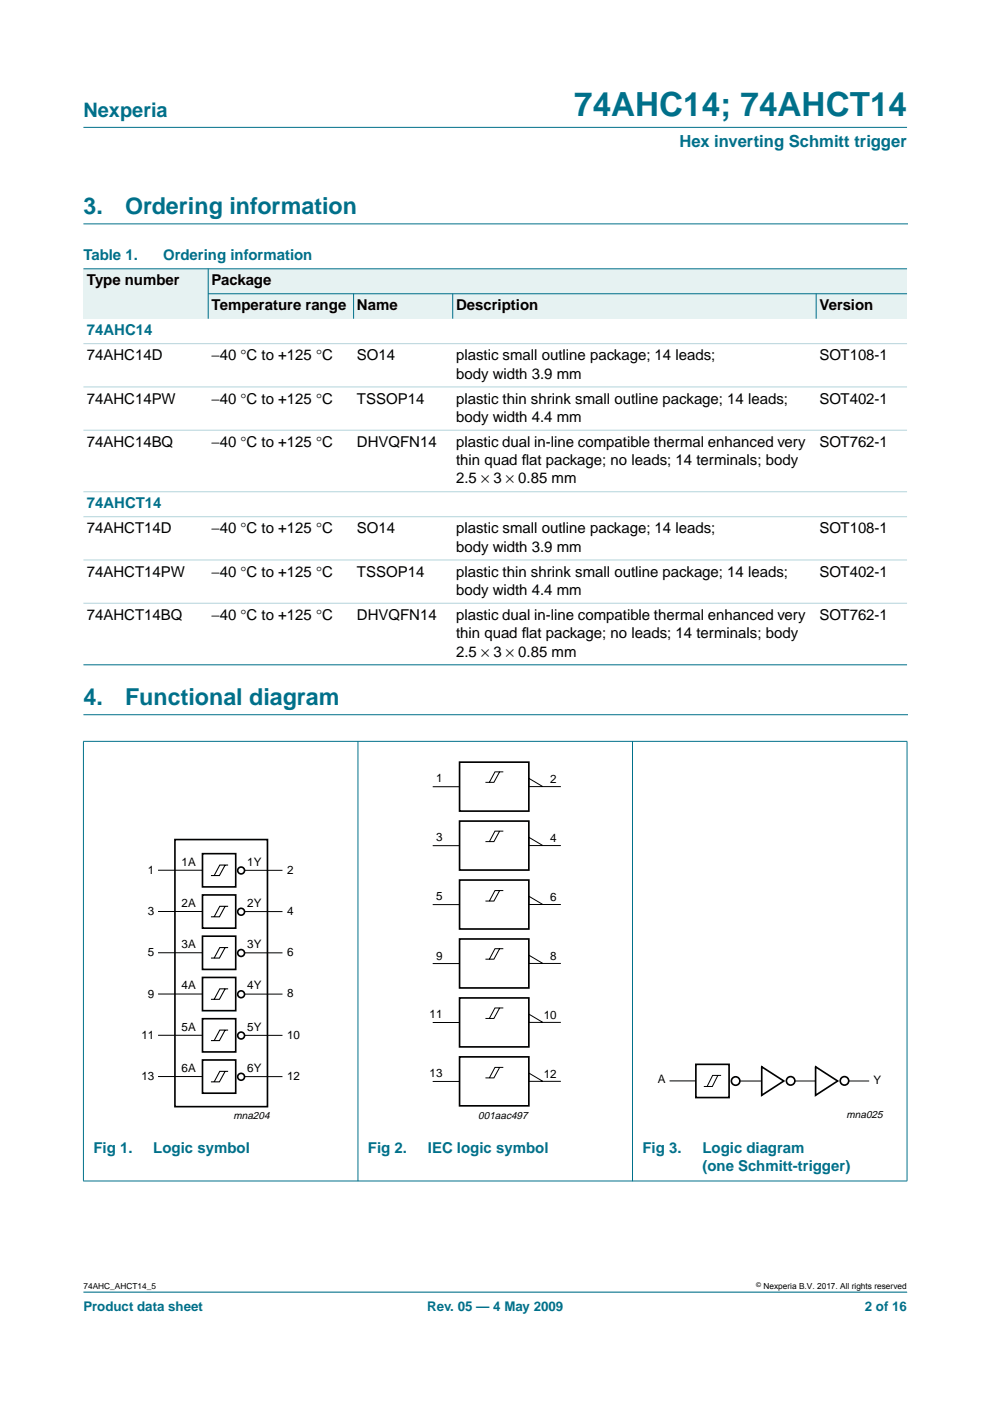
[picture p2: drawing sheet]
<svg xmlns="http://www.w3.org/2000/svg" width="210mm" height="297mm" viewBox="0 0 210 297" stroke-linecap="round" stroke-linejoin="round" font-family="sans-serif">
<defs><g id="words">
<text font-size="7.1" fill="#00708a" x="121.7" y="24.7">74AHC14; 74AHCT14</text>
<g font-size="4.9" fill="#00708a">
<text x="17.7" y="45.5">3.</text>
<text x="26.5" y="45.5">Ordering information</text>
<text x="17.7" y="149.5">4.</text>
<text x="26.5" y="149.5">Functional diagram</text>
</g>
<text font-size="4.2" fill="#00708a" x="17.7" y="24.9">Nexperia</text>
<text font-size="3.5" fill="#00708a" x="144.1" y="31.1">Hex inverting Schmitt trigger</text>
<g font-size="3.2" fill="#00708a">
<text x="17.7" y="55.2">Table 1.</text>
<text x="34.6" y="55.2">Ordering information</text>
<text x="18.4" y="71.1">74AHC14</text>
<text x="18.4" y="107.8">74AHCT14</text>
<text x="19.8" y="244.4">Fig 1.</text>
<text x="32.5" y="244.4">Logic symbol</text>
<text x="78" y="244.4">Fig 2.</text>
<text x="90.7" y="244.4">IEC logic symbol</text>
<text x="136.2" y="244.4">Fig 3.</text>
<text x="148.9" y="244.4">Logic diagram</text>
<text x="148.9" y="248.3">(one Schmitt-trigger)</text>
</g>
<g font-size="3.2">
<text x="18.4" y="60.5">Type number</text>
<text x="44.9" y="60.5">Package</text>
<text x="44.9" y="65.8">Temperature range</text>
<text x="75.7" y="65.8">Name</text>
<text x="96.7" y="65.8">Description</text>
<text x="173.8" y="65.8">Version</text>
<text x="18.4" y="76.4">74AHC14D</text>
<text x="44.9" y="76.4">−40 °C to +125 °C</text>
<text x="75.7" y="76.4">SO14</text>
<text x="96.7" y="76.4">plastic small outline package; 14 leads;</text>
<text x="173.8" y="76.4">SOT108-1</text>
<text x="96.7" y="80.3">body width 3.9 mm</text>
<text x="18.4" y="85.6">74AHC14PW</text>
<text x="44.9" y="85.6">−40 °C to +125 °C</text>
<text x="75.7" y="85.6">TSSOP14</text>
<text x="96.7" y="85.6">plastic thin shrink small outline package; 14 leads;</text>
<text x="96.7" y="89.4">body width 4.4 mm</text>
<text x="173.8" y="85.6">SOT402-1</text>
<text x="18.4" y="94.7">74AHC14BQ</text>
<text x="44.9" y="94.7">−40 °C to +125 °C</text>
<text x="75.7" y="94.7">DHVQFN14</text>
<text x="96.7" y="94.7">plastic dual in-line compatible thermal enhanced very</text>
<text x="173.8" y="94.7">SOT762-1</text>
<text x="96.7" y="98.6">thin quad f</text>
<text x="110.6" y="98.6">lat package; no leads; 14 terminals; body</text>
<text x="96.7" y="102.5">2.5 × 3 × 0.85 mm</text>
<text x="18.4" y="113.1">74AHCT14D</text>
<text x="44.9" y="113.1">−40 °C to +125 °C</text>
<text x="75.7" y="113.1">SO14</text>
<text x="96.7" y="113.1">plastic small outline package; 14 leads;</text>
<text x="173.8" y="113.1">SOT108-1</text>
<text x="96.7" y="117">body width 3.9 mm</text>
<text x="18.4" y="122.3">74AHCT14PW</text>
<text x="44.9" y="122.3">−40 °C to +125 °C</text>
<text x="75.7" y="122.3">TSSOP14</text>
<text x="96.7" y="122.3">plastic thin shrink small outline package; 14 leads;</text>
<text x="173.8" y="122.3">SOT402-1</text>
<text x="18.4" y="131.4">74AHCT14BQ</text>
<text x="44.9" y="131.4">−40 °C to +125 °C</text>
<text x="75.7" y="131.4">DHVQFN14</text>
<text x="96.7" y="126.1">body width 4.4 mm</text>
<text x="96.7" y="131.4">plastic dual in-line compatible thermal enhanced very</text>
<text x="173.8" y="131.4">SOT762-1</text>
<text x="96.7" y="135.3">thin quad f</text>
<text x="110.6" y="135.3">lat package; no leads; 14 terminals; body</text>
<text x="96.7" y="139.2">2.5 × 3 × 0.85 mm</text>
</g>
<g font-size="2.8" fill="#00708a">
<text x="17.7" y="278">Product data sheet</text>
<text x="90.6" y="278">Rev. 05 — 4 May 2009</text>
<text x="183.4" y="278">2 of 16</text>
</g>
<g font-size="2.5">
<text x="92.5" y="165.9">1</text>
<text x="116.7" y="166">2</text>
<text x="92.5" y="178.4">3</text>
<text x="116.7" y="178.5">4</text>
<text x="31.3" y="185.3">1</text>
<text x="38.5" y="183.5">1A</text>
<text x="52.4" y="183.5">1Y</text>
<text x="60.9" y="185.2">2</text>
<text x="92.5" y="190.9">5</text>
<text x="116.7" y="191">6</text>
<text x="31.3" y="194">3</text>
<text x="38.5" y="192.3">2A</text>
<text x="52.4" y="192.3">2Y</text>
<text x="60.9" y="194">4</text>
<text x="31.3" y="202.8">5</text>
<text x="38.5" y="201">3A</text>
<text x="52.4" y="201">3Y</text>
<text x="60.9" y="202.7">6</text>
<text x="92.5" y="203.4">9</text>
<text x="116.7" y="203.5">8</text>
<text x="38.5" y="209.7">4A</text>
<text x="52.4" y="209.7">4Y</text>
<text x="31.3" y="211.5">9</text>
<text x="60.9" y="211.4">8</text>
<text x="91.1" y="215.9">11</text>
<text x="30" y="220.3">11</text>
<text x="38.5" y="218.5">5A</text>
<text x="52.4" y="218.5">5Y</text>
<text x="60.9" y="220.2">10</text>
<text x="115.3" y="216">10</text>
<text x="38.5" y="227.2">6A</text>
<text x="52.4" y="227.2">6Y</text>
<text x="30" y="229">13</text>
<text x="60.9" y="228.9">12</text>
<text x="91.1" y="228.4">13</text>
<text x="115.3" y="228.5">12</text>
<text x="139.5" y="229.6">A</text>
<text x="185.2" y="229.9">Y</text>
</g>
<g font-size="2.2">
<text x="49.5" y="237.2">mna204</text>
<text x="101.4" y="237.2">001aac497</text>
<text x="179.5" y="237">mna025</text>
</g>
<g font-size="1.8">
<text x="17.7" y="273.4">74AHC_AHCT14_5</text>
<text x="161.9" y="273.4">Nexperia B.V. 2017. All rights reserved</text>
</g>
<text font-size="1.4" x="160.4" y="272.9">©</text>
</g></defs>
<path d="M17.7 47.5h174.7M17.7 151.5h174.7M192.3 273.9h-174.6" fill="none" stroke="#00708a" stroke-width=".21"/>
<path d="M17.7 27h174.6z" fill="#00708a" stroke="#00708a" stroke-width=".21"/>
<g fill="#e6f2f2">
<path d="M17.7 57h26.4v10.6h-26.4z" fill-rule="evenodd"/>
<path d="M44.1 57h148.2v5.3h-148.2z" fill-rule="evenodd"/>
<path d="M44.1 62.3h30.9v5.3h-30.9z" fill-rule="evenodd"/>
<path d="M75 62.3h21v5.3h-21z" fill-rule="evenodd"/>
<path d="M96 62.3h77v5.3h-77z" fill-rule="evenodd"/>
<path d="M173 62.3h19.3v5.3h-19.3z" fill-rule="evenodd"/>
</g>
<g fill="#00708a" stroke="#00708a" stroke-width=".21">
<path d="M44.1 56.9v10.7z"/>
<path d="M75 62.2v5.4z"/>
<path d="M96 62.2v5.4z"/>
<path d="M173 62.2v5.4z"/>
<path d="M17.7 57h174.6z"/>
<path d="M44.1 62.3h148.2z"/>
<path d="M17.7 141h174.6z"/>
<path d="M17.7 157.2v93.2z"/>
<path d="M75.9 157.1v93.3z"/>
<path d="M134.1 157.1v93.3z"/>
<path d="M192.3 157.2v93.2z"/>
<path d="M17.6 157.2h174.8z"/>
<path d="M17.6 250.4h174.8z"/>
</g>
<g fill="#b3d4db" stroke="#b3d4db" stroke-width=".21">
<path d="M17.7 72.9h174.6z"/>
<path d="M17.7 82h174.6z"/>
<path d="M17.7 91.2h174.6z"/>
<path d="M17.7 104.3h174.6z"/>
<path d="M17.7 109.6h174.6z"/>
<path d="M17.7 118.7h174.6z"/>
<path d="M17.7 127.9h174.6z"/>
</g>
<g fill="none" stroke="#000" stroke-width=".35">
<path d="M37.1 178h19.6v56.6h-19.6zM97.4 161.6h14.7v10.4h-14.7zM97.4 174.1h14.7v10.4h-14.7zM42.9 181h7.1v7h-7.1zM42.9 189.7h7.1v7.1h-7.1zM42.9 198.5h7.1v7h-7.1zM97.4 199.1h14.7v10.4h-14.7zM97.4 186.6h14.7v10.4h-14.7zM42.9 207.2h7.1v7.1h-7.1zM42.9 216h7.1v7h-7.1zM97.4 211.6h14.7v10.4h-14.7zM42.9 224.7h7.1v7.1h-7.1z"/>
<path d="M97.4 224.1h14.7v10.4h-14.7z"/>
<circle cx="51.1" cy="184.6" r=".73"/>
<circle cx="51.1" cy="193.3" r=".73"/>
<circle cx="51.1" cy="210.8" r=".73"/>
<circle cx="51.1" cy="202.1" r=".73"/>
<circle cx="51.1" cy="219.6" r=".73"/>
<circle cx="51.1" cy="228.3" r=".73"/>
</g>
<g fill="none" stroke="#000" stroke-width=".21">
<path d="M91.7 166.8h5.7M91.7 179.3h5.7M105.9 163.6l-1.2 2.3h-1.8M105.9 176.2l-1.2 2.2h-1.8M106.7 163.6h-1.8l-1.1 2.3M106.7 176.2h-1.8l-1.1 2.2M115.1 166.8l-3-1.8v1.8h6.8M115.1 179.3l-3-1.8v1.8h6.8M33.5 184.5h9.4M33.5 193.3h9.4M51.9 184.5h8M51.9 193.3h8"/>
<path d="M91.7 191.8h5.7M105.9 188.8l-1.2 2.2h-1.8M106.7 188.8h-1.8l-1.1 2.2M115.1 191.8l-3-1.8v1.8h6.8M33.5 202h9.4M33.5 210.8h9.4M33.5 219.5h9.4M51.9 202h8M51.9 210.8h8M51.9 219.5h8M91.7 204.3h5.7M91.7 216.8h5.7"/>
<path d="M105.9 201.1l-1.2 2.3h-1.8M105.9 213.7l-1.2 2.2h-1.8M106.7 201.1h-1.8l-1.1 2.3M106.7 213.7h-1.8l-1.1 2.2M115.1 204.3l-3-1.8v1.8h6.8M115.1 216.8l-3-1.8v1.8h6.8M33.5 228.2h9.4M51.9 228.3h8M91.7 229.3h5.7M105.9 226.3l-1.2 2.2h-1.8M106.7 226.3h-1.8l-1.1 2.2M115.1 229.3l-3-1.8v1.8h6.8"/>
<path d="M152.2 228l-1.2 2.4h-1.8M152.9 228h-1.8l-1.2 2.4"/>
</g>
<path d="M47.7 183.4l-1.2 2.2h-1.8M47.7 192.2l-1.2 2.2h-1.8M48.4 183.4h-1.8l-1.2 2.2M48.4 192.2h-1.8l-1.2 2.2M47.7 200.9l-1.2 2.2h-1.8M47.7 209.7l-1.2 2.2h-1.8M47.7 218.4l-1.2 2.2h-1.8M48.4 200.9h-1.8l-1.2 2.2M48.4 209.7h-1.8l-1.2 2.2M48.4 218.4h-1.8l-1.2 2.2M47.7 227.1l-1.2 2.3h-1.8M48.4 227.1h-1.8l-1.2 2.3" fill="none" stroke="#000" stroke-width=".23"/>
<circle cx="156" cy="229.2" r=".9" fill="#fff" stroke="#000" stroke-width=".35"/>
<path d="M142 229.2h5.5M156.9 229.2h4.6M168.5 229.2h4.4" fill="none" stroke="#000" stroke-width=".21"/>
<path d="M161.5 226.2v6l4.7-3-4.6-3v.1" fill="none" stroke="#000" stroke-width=".35"/>
<circle cx="167.6" cy="229.2" r=".9" fill="#fff" stroke="#000" stroke-width=".35"/>
<path d="M172.9 226.2v6l4.7-3-4.6-3v.1" fill="none" stroke="#000" stroke-width=".35"/>
<path d="M179.9 229.2h4.4" fill="none" stroke="#000" stroke-width=".21"/>
<circle cx="179" cy="229.2" r=".9" fill="#fff" stroke="#000" stroke-width=".35"/>
<path d="M147.5 225.7h7.1v7h-7.1z" fill="none" stroke="#000" stroke-width=".35"/>
<use href="#words"/>
</svg>
